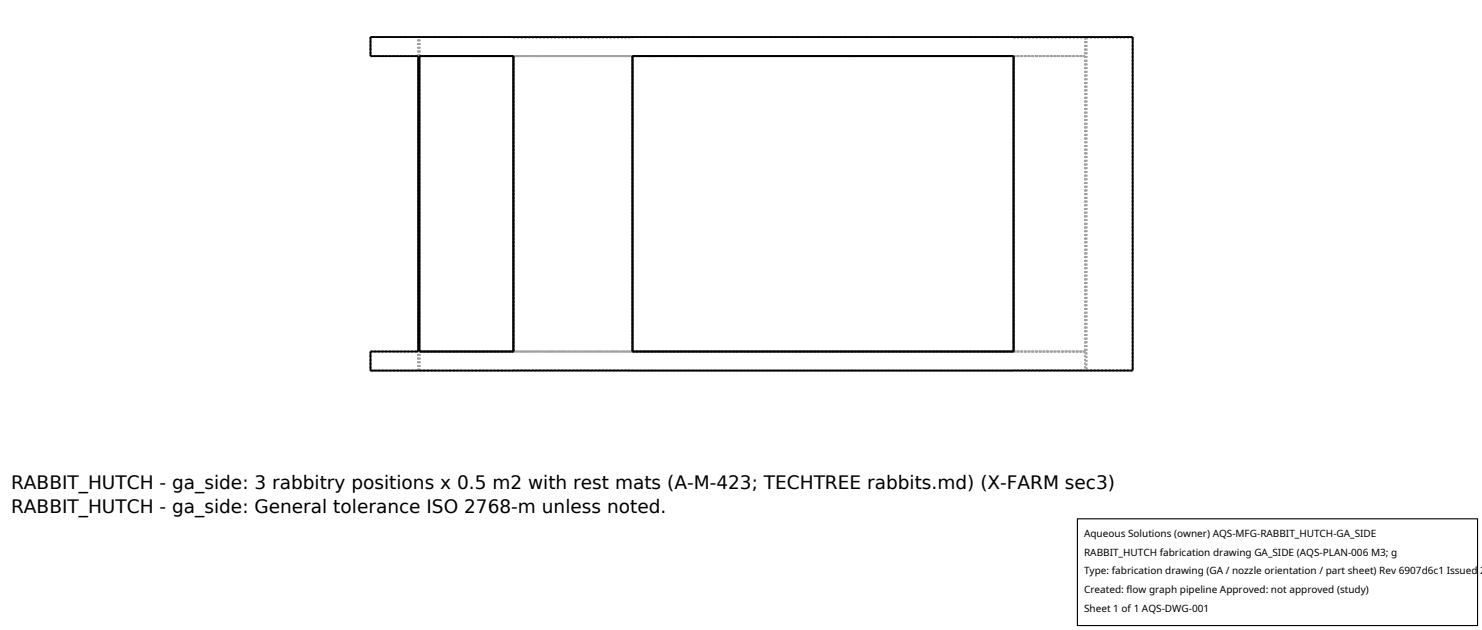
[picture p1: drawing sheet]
<svg xmlns="http://www.w3.org/2000/svg" width="212mm" height="90mm" viewBox="0 0 212 90" stroke-linecap="round" stroke-linejoin="round" font-family="sans-serif">
<defs><g id="words">
<g font-size="2.6">
<text x="1.6" y="69.8">RABBIT_HUTCH - ga_side: 3 rabbitry positions x 0.5 m2 with rest mats (A-M-423; TECHTREE rabbits.md) (X-FARM sec3)</text>
<text x="1.6" y="73.3">RABBIT_HUTCH - ga_side: General tolerance ISO 2768-m unless noted.</text>
</g>
<g font-size="1.4">
<text x="154.8" y="76.6">Aqueous Solutions (owner) AQS-MFG-RABBIT_HUTCH-GA_SIDE</text>
<text x="154.8" y="79.3">RABBIT_HUTCH fabrication drawing GA_SIDE (AQS-PLAN-006 M3; g</text>
<text x="154.8" y="82">Type: fabrication drawing (GA / nozzle orientation / part sheet) Rev 6907d6c1 Issued 2</text>
<text x="154.8" y="84.7">Created: flow graph pipeline Approved: not approved (study)</text>
<text x="154.8" y="87.4">Sheet 1 of 1 AQS-DWG-001</text>
</g>
</g></defs>
<g fill="none" stroke="#a0a0a0" stroke-width=".26" stroke-dasharray=".3 .3" stroke-linecap="butt">
<path d="M52.9 5.3h108.9M52.9 5.3v2.7M52.9 8h6.8M52.9 5.3h6.8M59.7 8v42.2M59.7 8v-2.7M59.9 8h13.4M59.9 8v42.2M59.9 5.3h13.4M59.9 8v-2.7M73.3 8v42.2M73.3 5.4v-.1"/>
<path d="M73.3 5.4h17M73.3 8h.1M73.4 8h16.9M73.4 8h81.6M73.4 8v42.2M90.3 8h54.5M90.3 8v42.2M90.3 8h-17M90.3 5.4v-.1M90.3 5.3h54.5M144.8 5.4v-.1M144.8 5.4h10.2"/>
<path d="M144.8 8h10.2M144.8 8v42.2M155 8h-10.2M155 8v42.2M155 5.4v2.6M155.2 5.4v47.4M161.8 5.3v47.6M161.8 5.4v47.4M161.8 5.4h-6.6M52.9 50.2h6.8M52.9 50.2v2.7M52.9 52.9h6.8"/>
<path d="M59.7 52.9v-2.7M59.9 50.2h13.4M59.9 52.9h13.4M59.9 52.9v-2.7M73.3 50.2v-42.2M73.3 50.2h.1M73.3 52.8h17M73.3 52.9v-.1M73.4 50.2h81.6M73.4 50.2h16.9M90.3 50.2h54.5M90.3 50.2h-17"/>
<path d="M90.3 52.9h54.5M90.3 52.9v-.1M144.8 50.2v-42.2M144.8 52.8h10.2M144.8 52.9v-.1M144.8 50.2h10.2M155 50.2h-10.2M155 50.2v2.6M161.8 52.9h-108.9M161.8 52.8h-6.6"/>
</g>
<path d="M52.9 5.3h108.9v47.6h-108.9v-2.7h6.8v-42.2h-6.8zM59.9 8h13.4v42.2h-13.4zM90.3 8h54.5v42.2h-54.5z" fill="none" stroke="#000" stroke-width=".26"/>
<path d="M153.9 74.1h57.1v15.2h-57.1z" fill="#fff" stroke="#000" stroke-width=".16"/>
<use href="#words"/>
</svg>
